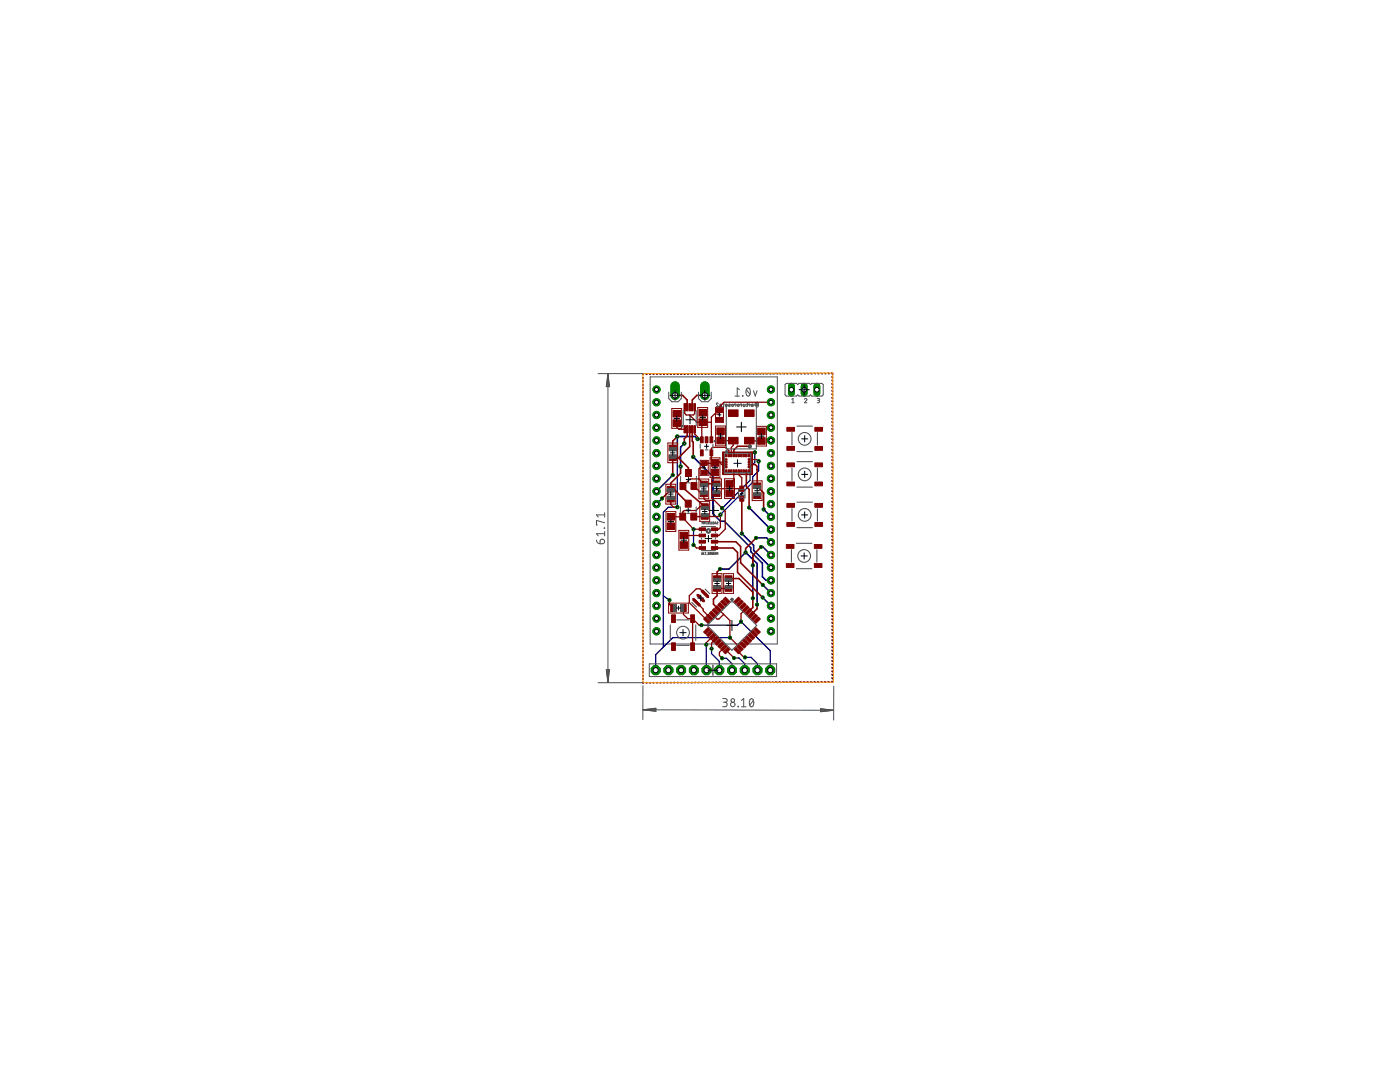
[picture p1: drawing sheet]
<svg xmlns="http://www.w3.org/2000/svg" width="279mm" height="216mm" viewBox="0 0 279 216" stroke-linecap="round" stroke-linejoin="round" font-family="sans-serif">
<g fill="none" stroke="#505050" stroke-width=".2">
<path d="M129.8 75.2h25.3v53.3h-25.3zM146.7 79h.9M147.6 77.8l-.5-.4v1.6M148.2 79h.1zM148.9 77.8l.8 .9M149.1 77.5l.2-.1a.97 .97 0 0 1 0 1.6 1 1 0 0 1-.2-1.5zM150.4 78l.3 1 .4-1M143.4 80.6l-.2-.2-.2 .1 .4 .6h-.4M144 80.9h-.3l.1-.3 .2 .1v.4h-.3M144.3 80.6h.2M144.4 80.4v.6l-.1 .1M145.1 80.9h-.3l.1-.3 .2 .1v.3l-.3 .1"/>
<path d="M145.5 80.7l.1-.1 .1 .2-.3 .2v.1h.3M146.1 80.7h.2v.4l-.2-.1zM146.6 80.7l.3-.1v.5M147.2 80.7h.3l-.1 .4-.2-.1zM147.7 80.7l.3-.1v.5M148.4 80.6v.5h.3v-.5M149 80.6h.2M149.2 80.4v.6l-.2 .1M149.4 80.7l.2-.1v.5M150.3 80.6l-.3 .2v.3h.3v-.2l-.3-.1M150.9 80.5l.3 .1-.1 .4-.2-.1zM150.9 80.9l-.2 .1v-.5l.4-.2 .2 .2 .1 .4-.3 .3"/>
</g>
<g fill="none" stroke="#000080" stroke-width=".32">
<path d="M128.3 75.4h.1M128.3 76.1h.1M128.3 76.8h.1M128.3 77.4v.1M128.3 78.1v.1M128.3 78.8v.1M128.3 79.5v.1M128.4 74.7l-.1 .1M129 74.7h.1M129.7 74.7h.1M130.4 74.7h.1M131.1 74.7h.1"/>
<path d="M131.7 74.7h.1M132.4 74.7h.1M133.1 74.7h.1M133.8 74.7h.1M134.5 74.7h.1M135.2 74.7h.1M135.9 74.7h.1M136.5 74.7h.1M137.2 74.7h.1M137.9 74.7h.1M138.6 74.6h.1M139.3 74.6h.1"/>
<path d="M140 74.6h.1M140.7 74.6h.1M141.4 74.6h.1M142 74.6h.1M142.7 74.6h.1M143.4 74.6h.1M144.1 74.6h.1M144.8 74.6h.1M145.5 74.6h.1M146.2 74.6h.1M146.9 74.6h.1M147.5 74.6h.1"/>
<path d="M148.2 74.6h.1M148.9 74.6h.1M149.6 74.6h.1M150.3 74.6h.1M151 74.6h.1M151.7 74.6h.1M152.3 74.6h.1M153 74.6h.1M153.7 74.6h.1M154.4 74.6h.1M155.1 74.6h.1M155.8 74.6h.1"/>
<path d="M156.5 74.6h.1M157.1 74.6h.1M157.8 74.6h.1M158.5 74.6h.1M159.2 74.6h.1M159.9 74.6h.1M160.6 74.6h.1M161.3 74.6h.1M161.9 74.6h.1M162.6 74.6h.1M163.3 74.6h.1M164 74.6h.1"/>
<path d="M164.7 74.6h.1M165.4 74.6h.1M166.1 74.6l.1 .1M166.2 75.3v.1M166.2 75.9v.1M166.2 76.6v.1M166.2 77.3v.1M166.2 78v.1M166.2 78.7v.1M166.2 79.4v.1M128.3 80.2v.1M128.3 80.9v.1"/>
<path d="M128.3 81.6v.1M128.3 82.3v.1M128.3 83h.1M128.3 83.7h.1M128.3 84.3v.1M128.3 85v.1M128.3 85.7v.1M128.3 86.4v.1M128.3 87.1v.1M128.3 87.8v.1M128.3 88.5v.1M128.3 89.2v.1"/>
<path d="M128.3 89.9v.1M128.3 90.6h.1M128.3 91.2v.1M128.3 91.9v.1M128.3 92.6v.1M128.3 93.3v.1M128.3 94v.1M128.3 94.7v.1M128.3 95.4v.1M128.3 96.1v.1M128.3 96.8v.1M128.3 97.5v.1"/>
<path d="M128.3 98.1v.1M128.3 98.8v.1M128.3 99.5v.1M132.1 99.5l-1.1 1.1M134.3 94.8l-3.3 3.2M136.6 88.5l-.8 .7v3.9M138.3 91.2l4 3.9v7.4l1.4 1.5h.8l5.3 5.3v.8l2.3 2.3v2.7l.8 .7h1M139.2 87.6l-.5-.5h-3.5v4.7M166.2 80.1v.1M166.2 80.8v.1M166.2 81.5v.1M166.2 82.2v.1"/>
<path d="M166.2 82.9h.1M166.2 83.5v.1M166.2 84.2v.1M166.2 84.9v.1M166.2 85.6v.1M166.2 86.3v.1M166.2 87v.1M166.2 87.7v.1M166.2 88.4v.1M166.2 89.1v.1M166.2 89.8v.1M166.2 90.5h.1"/>
<path d="M166.2 91.1v.1M166.2 91.8v.1M166.2 92.5v.1M166.2 93.2v.1M166.2 93.9v.1M166.2 94.6v.1M166.2 95.3v.1M166.2 96v.1M166.2 96.7v.1M166.2 97.4v.1M166.2 98.1h.1M166.2 98.7v.1"/>
<path d="M166.2 99.4v.1M128.3 100.2v.1M128.3 100.9v.1M128.3 101.6v.1M128.3 102.3v.1M128.3 103v.1M128.3 103.7v.1M128.3 104.4v.1M128.3 105.1h.1M128.3 105.7v.1M128.3 106.4v.1M128.3 107.1v.1"/>
<path d="M128.3 107.8v.1M128.3 108.5v.1M128.3 109.2v.1M128.3 109.9v.1M128.3 110.6v.1M128.3 111.3v.1M128.3 112v.1M128.3 112.7h.1M128.3 113.3v.1M128.3 114v.1M128.3 114.7v.1M128.3 115.4v.1"/>
<path d="M128.3 116.1v.1M128.3 116.8v.1M128.3 117.5v.1M128.3 118.2v.1M128.3 118.9v.1M128.3 119.6v.1M143.7 113.5h1.8l3.3-3.3 2.3 2.2v8.2M148 106.4l2.4 2.4v1l3.5 3.5M149.5 101.3l4.4 4.4M150.2 112.8v6.6M150.9 107.3h2.1l.9 .9M151.9 109.1h.4l1.6 1.6"/>
<path d="M152.2 119.2l1.7 1.7M152.2 116.7l1.7 1.6M152.4 101.6l1.5 1.5M166.2 100.1v.1M166.2 100.8v.1M166.2 101.5v.1M166.2 102.2v.1M166.2 102.9v.1M166.2 103.6v.1M166.2 104.3v.1M166.2 105v.1M166.2 105.7h.1"/>
<path d="M166.2 106.3v.1M166.2 107v.1M166.2 107.7v.1M166.2 108.4v.1M166.2 109.1v.1M166.2 109.8v.1M166.2 110.5v.1M166.2 111.2v.1M166.2 111.9v.1M166.2 112.6h.1M166.2 113.3h.1M166.2 113.9v.1"/>
<path d="M166.2 114.6v.1M166.2 115.3v.1M166.2 116v.1M166.2 116.7v.1M166.2 117.4v.1M166.2 118.1v.1M166.2 118.8v.1M166.2 119.5h.1M128.3 136.1l.1 .1M128.3 120.3h.1M128.3 120.9v.1M128.3 121.6v.1"/>
<path d="M128.3 122.3v.1M128.3 123v.1M128.3 123.7v.1M128.3 124.4v.1M128.3 125.1v.1M128.3 125.8v.1M128.3 126.5v.1M128.3 127.2v.1M128.3 127.9h.1M128.3 128.5v.1M128.3 129.2v.1M128.3 129.9v.1"/>
<path d="M128.3 130.6v.1M128.3 131.3v.1M128.3 132v.1M128.3 132.7v.1M128.3 133.4v.1M128.3 134.1v.1M128.3 134.8v.1M128.3 135.5h.1M129 136.2h.1M129.7 136.2h.1M130.4 136.2h.1M131.1 136.2h.1"/>
<path d="M131.7 136.2h.1M132.4 136.2h.1M133.1 136.2h.1M133.8 136.2h.1M134.5 136.2h.1M135.2 136.2h.1M135.9 136.2h.1M136.5 136.2h.1M137.2 136.2h.1M137.9 136.2h.1M138.6 136.2h.1M139.3 136.2h.1"/>
<path d="M140 136.2h.1M140.7 136.2h.1M141.4 136.2h.1M142 136.2h.1M142.7 136.2h.1M143.4 136.2h.1M144.1 136.2h.1M144.8 136.2h.1M145.5 136.2h.1M146.2 136.2h.1M146.9 136.2h.1M147.5 136.2h.1"/>
<path d="M148.2 136.2h.1M148.9 136.2h.1M149.6 136.2h.1M150.3 136.2h.1M151 136.2h.1M151.7 136.2h.1M152.3 136.2h.1M153 136.2h.1M153.7 136.2h.1M154.4 136.2h.1M155.1 136.2h.1M155.8 136.2h.1"/>
<path d="M156.5 136.1h.1M157.1 136.1h.1M157.8 136.1h.1M158.5 136.1h.1M159.2 136.1h.1M159.9 136.1h.1M160.6 136.1h.1M161.3 136.1h.1M161.9 136.1h.1M162.6 136.1h.1M163.3 136.1h.1M164 136.1h.1"/>
<path d="M164.7 136.1h.1M165.4 136.1h.1M166.2 136l-.1 .1M166.2 120.2h.1M166.2 120.8v.1M166.2 121.5v.1M166.2 122.2v.1M166.2 122.9v.1M166.2 123.6v.1M166.2 124.3v.1M166.2 125v.1M166.2 125.7v.1"/>
<path d="M166.2 126.4h.1M166.2 127.1h.1M166.2 127.8h.1M166.2 128.4v.1M166.2 129.1v.1M166.2 129.8v.1M166.2 130.5v.1M166.2 131.2v.1M166.2 131.9v.1M166.2 132.6v.1M166.2 133.3v.1M166.2 134h.1"/>
<path d="M166.2 134.7h.1M166.2 135.4h.1"/>
</g>
<g fill="none" stroke="#000080" stroke-width=".25">
<path d="M135.2 90.8v10.7M142.3 96.1v4.5M150.6 90.3v2l-.9 .9v2.6l-5.6 5.6M151.4 92.1v1.9l-1.2 1.1v1.1l-6.4 6.5M132.4 118.9l1.2 .8M135.2 101.2h-1.8l-1 1v26.9M138.4 105.6v3.2M132.4 129.1l-1.5 1.5v3.1M140 124.7h7.2l.7-.7 5.8 5.8v3.9M140.9 128.6l.1 5.1M142 129.4v1l1.6 1.6v1.7M144.1 131.3h.9l1.1 1.1v1.3"/>
<path d="M145.7 127.2h-11.4l-1.9 1.9M146.5 131.3h1M147.5 131.3h.1M147.5 131.3l1.1 1.1v1.3M148.7 131.2h1.2l1.3 1.2v1.3"/>
</g>
<path d="M140.7 77v1.9" fill="none" stroke="#008000" stroke-width="1.9"/>
<circle cx="140.7" cy="78.9" r=".55" fill="#fff" stroke="#000" stroke-width=".2"/>
<path d="M134.7 77v1.9" fill="none" stroke="#008000" stroke-width="1.9"/>
<circle cx="134.7" cy="78.9" r=".55" fill="#fff" stroke="#000" stroke-width=".2"/>
<circle cx="131" cy="77.7" r=".72" fill="#008000" stroke="#008000" stroke-width=".2"/>
<circle cx="131" cy="77.7" r=".4" fill="#fff" stroke="#000" stroke-width=".2"/>
<circle cx="131" cy="80.3" r=".72" fill="#008000" stroke="#008000" stroke-width=".2"/>
<circle cx="131" cy="80.3" r=".4" fill="#fff" stroke="#000" stroke-width=".2"/>
<circle cx="131" cy="82.8" r=".72" fill="#008000" stroke="#008000" stroke-width=".2"/>
<circle cx="131" cy="82.8" r=".4" fill="#fff" stroke="#000" stroke-width=".2"/>
<circle cx="131" cy="85.3" r=".72" fill="#008000" stroke="#008000" stroke-width=".2"/>
<circle cx="131" cy="85.3" r=".4" fill="#fff" stroke="#000" stroke-width=".2"/>
<circle cx="131" cy="87.9" r=".72" fill="#008000" stroke="#008000" stroke-width=".2"/>
<circle cx="131" cy="87.9" r=".4" fill="#fff" stroke="#000" stroke-width=".2"/>
<circle cx="131" cy="90.4" r=".72" fill="#008000" stroke="#008000" stroke-width=".2"/>
<circle cx="131" cy="90.4" r=".4" fill="#fff" stroke="#000" stroke-width=".2"/>
<circle cx="131" cy="93" r=".72" fill="#008000" stroke="#008000" stroke-width=".2"/>
<circle cx="131" cy="93" r=".4" fill="#fff" stroke="#000" stroke-width=".2"/>
<circle cx="131" cy="95.5" r=".72" fill="#008000" stroke="#008000" stroke-width=".2"/>
<circle cx="131" cy="95.5" r=".4" fill="#fff" stroke="#000" stroke-width=".2"/>
<circle cx="131" cy="98" r=".72" fill="#008000" stroke="#008000" stroke-width=".2"/>
<circle cx="131" cy="98" r=".4" fill="#fff" stroke="#000" stroke-width=".2"/>
<circle cx="131" cy="100.6" r=".72" fill="#008000" stroke="#008000" stroke-width=".2"/>
<circle cx="131" cy="100.6" r=".4" fill="#fff" stroke="#000" stroke-width=".2"/>
<circle cx="131" cy="103.1" r=".72" fill="#008000" stroke="#008000" stroke-width=".2"/>
<circle cx="131" cy="103.1" r=".4" fill="#fff" stroke="#000" stroke-width=".2"/>
<circle cx="131" cy="105.7" r=".72" fill="#008000" stroke="#008000" stroke-width=".2"/>
<circle cx="131" cy="105.7" r=".4" fill="#fff" stroke="#000" stroke-width=".2"/>
<circle cx="131" cy="108.2" r=".72" fill="#008000" stroke="#008000" stroke-width=".2"/>
<circle cx="131" cy="108.2" r=".4" fill="#fff" stroke="#000" stroke-width=".2"/>
<circle cx="131" cy="110.7" r=".72" fill="#008000" stroke="#008000" stroke-width=".2"/>
<circle cx="131" cy="110.7" r=".4" fill="#fff" stroke="#000" stroke-width=".2"/>
<circle cx="131" cy="113.3" r=".72" fill="#008000" stroke="#008000" stroke-width=".2"/>
<circle cx="131" cy="113.3" r=".4" fill="#fff" stroke="#000" stroke-width=".2"/>
<circle cx="131" cy="115.8" r=".72" fill="#008000" stroke="#008000" stroke-width=".2"/>
<circle cx="131" cy="115.8" r=".4" fill="#fff" stroke="#000" stroke-width=".2"/>
<circle cx="131" cy="118.3" r=".72" fill="#008000" stroke="#008000" stroke-width=".2"/>
<circle cx="131" cy="118.3" r=".4" fill="#fff" stroke="#000" stroke-width=".2"/>
<circle cx="131" cy="120.9" r=".72" fill="#008000" stroke="#008000" stroke-width=".2"/>
<circle cx="131" cy="120.9" r=".4" fill="#fff" stroke="#000" stroke-width=".2"/>
<circle cx="131" cy="123.4" r=".72" fill="#008000" stroke="#008000" stroke-width=".2"/>
<circle cx="131" cy="123.4" r=".4" fill="#fff" stroke="#000" stroke-width=".2"/>
<circle cx="131" cy="126" r=".72" fill="#008000" stroke="#008000" stroke-width=".2"/>
<circle cx="131" cy="126" r=".4" fill="#fff" stroke="#000" stroke-width=".2"/>
<circle cx="153.9" cy="126" r=".72" fill="#008000" stroke="#008000" stroke-width=".2"/>
<circle cx="153.9" cy="126" r=".4" fill="#fff" stroke="#000" stroke-width=".2"/>
<circle cx="153.9" cy="123.4" r=".72" fill="#008000" stroke="#008000" stroke-width=".2"/>
<circle cx="153.9" cy="123.4" r=".4" fill="#fff" stroke="#000" stroke-width=".2"/>
<circle cx="153.9" cy="120.9" r=".72" fill="#008000" stroke="#008000" stroke-width=".2"/>
<circle cx="153.9" cy="120.9" r=".4" fill="#fff" stroke="#000" stroke-width=".2"/>
<circle cx="153.9" cy="118.3" r=".72" fill="#008000" stroke="#008000" stroke-width=".2"/>
<circle cx="153.9" cy="118.3" r=".4" fill="#fff" stroke="#000" stroke-width=".2"/>
<circle cx="153.9" cy="115.8" r=".72" fill="#008000" stroke="#008000" stroke-width=".2"/>
<circle cx="153.9" cy="115.8" r=".4" fill="#fff" stroke="#000" stroke-width=".2"/>
<circle cx="153.9" cy="113.3" r=".72" fill="#008000" stroke="#008000" stroke-width=".2"/>
<circle cx="153.9" cy="113.3" r=".4" fill="#fff" stroke="#000" stroke-width=".2"/>
<circle cx="153.9" cy="110.7" r=".72" fill="#008000" stroke="#008000" stroke-width=".2"/>
<circle cx="153.9" cy="110.7" r=".4" fill="#fff" stroke="#000" stroke-width=".2"/>
<circle cx="153.9" cy="108.2" r=".72" fill="#008000" stroke="#008000" stroke-width=".2"/>
<circle cx="153.9" cy="108.2" r=".4" fill="#fff" stroke="#000" stroke-width=".2"/>
<circle cx="153.9" cy="105.7" r=".72" fill="#008000" stroke="#008000" stroke-width=".2"/>
<circle cx="153.9" cy="105.7" r=".4" fill="#fff" stroke="#000" stroke-width=".2"/>
<circle cx="153.9" cy="103.1" r=".72" fill="#008000" stroke="#008000" stroke-width=".2"/>
<circle cx="153.9" cy="103.1" r=".4" fill="#fff" stroke="#000" stroke-width=".2"/>
<circle cx="153.9" cy="100.6" r=".72" fill="#008000" stroke="#008000" stroke-width=".2"/>
<circle cx="153.9" cy="100.6" r=".4" fill="#fff" stroke="#000" stroke-width=".2"/>
<circle cx="153.9" cy="98" r=".72" fill="#008000" stroke="#008000" stroke-width=".2"/>
<circle cx="153.9" cy="98" r=".4" fill="#fff" stroke="#000" stroke-width=".2"/>
<circle cx="153.9" cy="95.5" r=".72" fill="#008000" stroke="#008000" stroke-width=".2"/>
<circle cx="153.9" cy="95.5" r=".4" fill="#fff" stroke="#000" stroke-width=".2"/>
<circle cx="153.9" cy="93" r=".72" fill="#008000" stroke="#008000" stroke-width=".2"/>
<circle cx="153.9" cy="93" r=".4" fill="#fff" stroke="#000" stroke-width=".2"/>
<circle cx="153.9" cy="90.4" r=".72" fill="#008000" stroke="#008000" stroke-width=".2"/>
<circle cx="153.9" cy="90.4" r=".4" fill="#fff" stroke="#000" stroke-width=".2"/>
<circle cx="153.9" cy="87.9" r=".72" fill="#008000" stroke="#008000" stroke-width=".2"/>
<circle cx="153.9" cy="87.9" r=".4" fill="#fff" stroke="#000" stroke-width=".2"/>
<circle cx="153.9" cy="85.3" r=".72" fill="#008000" stroke="#008000" stroke-width=".2"/>
<circle cx="153.9" cy="85.3" r=".4" fill="#fff" stroke="#000" stroke-width=".2"/>
<circle cx="153.9" cy="82.8" r=".72" fill="#008000" stroke="#008000" stroke-width=".2"/>
<circle cx="153.9" cy="82.8" r=".4" fill="#fff" stroke="#000" stroke-width=".2"/>
<circle cx="153.9" cy="80.3" r=".72" fill="#008000" stroke="#008000" stroke-width=".2"/>
<circle cx="153.9" cy="80.3" r=".4" fill="#fff" stroke="#000" stroke-width=".2"/>
<circle cx="153.9" cy="77.7" r=".72" fill="#008000" stroke="#008000" stroke-width=".2"/>
<circle cx="153.9" cy="77.7" r=".4" fill="#fff" stroke="#000" stroke-width=".2"/>
<circle cx="130.9" cy="133.7" r=".96" fill="#008000" stroke="#008000" stroke-width=".2"/>
<circle cx="130.9" cy="133.7" r=".51" fill="#fff" stroke="#000" stroke-width=".2"/>
<circle cx="133.4" cy="133.7" r=".96" fill="#008000" stroke="#008000" stroke-width=".2"/>
<circle cx="133.4" cy="133.7" r=".51" fill="#fff" stroke="#000" stroke-width=".2"/>
<circle cx="135.9" cy="133.7" r=".96" fill="#008000" stroke="#008000" stroke-width=".2"/>
<circle cx="135.9" cy="133.7" r=".51" fill="#fff" stroke="#000" stroke-width=".2"/>
<circle cx="138.5" cy="133.7" r=".96" fill="#008000" stroke="#008000" stroke-width=".2"/>
<circle cx="138.5" cy="133.7" r=".51" fill="#fff" stroke="#000" stroke-width=".2"/>
<circle cx="141" cy="133.7" r=".96" fill="#008000" stroke="#008000" stroke-width=".2"/>
<circle cx="141" cy="133.7" r=".51" fill="#fff" stroke="#000" stroke-width=".2"/>
<circle cx="143.6" cy="133.7" r=".96" fill="#008000" stroke="#008000" stroke-width=".2"/>
<circle cx="143.6" cy="133.7" r=".51" fill="#fff" stroke="#000" stroke-width=".2"/>
<circle cx="146.1" cy="133.7" r=".96" fill="#008000" stroke="#008000" stroke-width=".2"/>
<circle cx="146.1" cy="133.7" r=".51" fill="#fff" stroke="#000" stroke-width=".2"/>
<circle cx="148.6" cy="133.7" r=".96" fill="#008000" stroke="#008000" stroke-width=".2"/>
<circle cx="148.6" cy="133.7" r=".51" fill="#fff" stroke="#000" stroke-width=".2"/>
<circle cx="151.2" cy="133.7" r=".96" fill="#008000" stroke="#008000" stroke-width=".2"/>
<circle cx="151.2" cy="133.7" r=".51" fill="#fff" stroke="#000" stroke-width=".2"/>
<circle cx="153.7" cy="133.7" r=".96" fill="#008000" stroke="#008000" stroke-width=".2"/>
<circle cx="153.7" cy="133.7" r=".51" fill="#fff" stroke="#000" stroke-width=".2"/>
<path d="M157.9 77.1v1.3" fill="none" stroke="#008000" stroke-width="1.4"/>
<circle cx="157.9" cy="77.8" r=".47" fill="#fff" stroke="#000" stroke-width=".2"/>
<path d="M160.5 77.1v1.3" fill="none" stroke="#008000" stroke-width="1.4"/>
<circle cx="160.5" cy="77.8" r=".47" fill="#fff" stroke="#000" stroke-width=".2"/>
<path d="M163 77.1v1.3" fill="none" stroke="#008000" stroke-width="1.4"/>
<circle cx="163" cy="77.8" r=".47" fill="#fff" stroke="#000" stroke-width=".2"/>
<circle cx="138.4" cy="108.8" r=".3" fill="#008000" stroke="#008000" stroke-width=".2"/>
<circle cx="138.4" cy="108.8" r=".17" fill="#fff" stroke="#000" stroke-width=".2"/>
<circle cx="138.4" cy="105.6" r=".3" fill="#008000" stroke="#008000" stroke-width=".2"/>
<circle cx="138.4" cy="105.6" r=".17" fill="#fff" stroke="#000" stroke-width=".2"/>
<circle cx="150.6" cy="90.3" r=".32" fill="#008000" stroke="#008000" stroke-width=".2"/>
<circle cx="150.6" cy="90.3" r=".19" fill="#fff" stroke="#000" stroke-width=".2"/>
<circle cx="144.1" cy="101.4" r=".32" fill="#008000" stroke="#008000" stroke-width=".2"/>
<circle cx="144.1" cy="101.4" r=".19" fill="#fff" stroke="#000" stroke-width=".2"/>
<circle cx="151.4" cy="92.1" r=".32" fill="#008000" stroke="#008000" stroke-width=".2"/>
<circle cx="151.4" cy="92.1" r=".19" fill="#fff" stroke="#000" stroke-width=".2"/>
<circle cx="143.8" cy="102.7" r=".32" fill="#008000" stroke="#008000" stroke-width=".2"/>
<circle cx="143.8" cy="102.7" r=".19" fill="#fff" stroke="#000" stroke-width=".2"/>
<circle cx="134.3" cy="94.8" r=".3" fill="#008000" stroke="#008000" stroke-width=".2"/>
<circle cx="134.3" cy="94.8" r=".17" fill="#fff" stroke="#000" stroke-width=".2"/>
<circle cx="136.6" cy="88.5" r=".32" fill="#008000" stroke="#008000" stroke-width=".2"/>
<circle cx="136.6" cy="88.5" r=".19" fill="#fff" stroke="#000" stroke-width=".2"/>
<circle cx="135.8" cy="93.1" r=".32" fill="#008000" stroke="#008000" stroke-width=".2"/>
<circle cx="135.8" cy="93.1" r=".19" fill="#fff" stroke="#000" stroke-width=".2"/>
<circle cx="132.1" cy="99.5" r=".3" fill="#008000" stroke="#008000" stroke-width=".2"/>
<circle cx="132.1" cy="99.5" r=".17" fill="#fff" stroke="#000" stroke-width=".2"/>
<circle cx="148" cy="106.4" r=".3" fill="#008000" stroke="#008000" stroke-width=".2"/>
<circle cx="148" cy="106.4" r=".17" fill="#fff" stroke="#000" stroke-width=".2"/>
<circle cx="139.2" cy="87.6" r=".32" fill="#008000" stroke="#008000" stroke-width=".2"/>
<circle cx="139.2" cy="87.6" r=".19" fill="#fff" stroke="#000" stroke-width=".2"/>
<circle cx="135.2" cy="87.1" r=".32" fill="#008000" stroke="#008000" stroke-width=".2"/>
<circle cx="135.2" cy="87.1" r=".19" fill="#fff" stroke="#000" stroke-width=".2"/>
<circle cx="135.2" cy="101.2" r=".32" fill="#008000" stroke="#008000" stroke-width=".2"/>
<circle cx="135.2" cy="101.2" r=".19" fill="#fff" stroke="#000" stroke-width=".2"/>
<circle cx="145.7" cy="127.2" r=".3" fill="#008000" stroke="#008000" stroke-width=".2"/>
<circle cx="145.7" cy="127.2" r=".17" fill="#fff" stroke="#000" stroke-width=".2"/>
<circle cx="133.6" cy="119.7" r=".3" fill="#008000" stroke="#008000" stroke-width=".2"/>
<circle cx="133.6" cy="119.7" r=".17" fill="#fff" stroke="#000" stroke-width=".2"/>
<circle cx="149.5" cy="101.3" r=".3" fill="#008000" stroke="#008000" stroke-width=".2"/>
<circle cx="149.5" cy="101.3" r=".17" fill="#fff" stroke="#000" stroke-width=".2"/>
<circle cx="152.4" cy="101.6" r=".3" fill="#008000" stroke="#008000" stroke-width=".2"/>
<circle cx="152.4" cy="101.6" r=".17" fill="#fff" stroke="#000" stroke-width=".2"/>
<circle cx="138.3" cy="91.2" r=".32" fill="#008000" stroke="#008000" stroke-width=".2"/>
<circle cx="138.3" cy="91.2" r=".19" fill="#fff" stroke="#000" stroke-width=".2"/>
<circle cx="152.2" cy="119.2" r=".3" fill="#008000" stroke="#008000" stroke-width=".2"/>
<circle cx="152.2" cy="119.2" r=".17" fill="#fff" stroke="#000" stroke-width=".2"/>
<circle cx="152.2" cy="116.7" r=".3" fill="#008000" stroke="#008000" stroke-width=".2"/>
<circle cx="152.2" cy="116.7" r=".17" fill="#fff" stroke="#000" stroke-width=".2"/>
<circle cx="140.9" cy="128.6" r=".3" fill="#008000" stroke="#008000" stroke-width=".2"/>
<circle cx="140.9" cy="128.6" r=".17" fill="#fff" stroke="#000" stroke-width=".2"/>
<circle cx="142" cy="129.4" r=".3" fill="#008000" stroke="#008000" stroke-width=".2"/>
<circle cx="142" cy="129.4" r=".17" fill="#fff" stroke="#000" stroke-width=".2"/>
<circle cx="147.9" cy="124" r=".3" fill="#008000" stroke="#008000" stroke-width=".2"/>
<circle cx="147.9" cy="124" r=".17" fill="#fff" stroke="#000" stroke-width=".2"/>
<circle cx="140" cy="124.7" r=".3" fill="#008000" stroke="#008000" stroke-width=".2"/>
<circle cx="140" cy="124.7" r=".17" fill="#fff" stroke="#000" stroke-width=".2"/>
<circle cx="146.5" cy="131.3" r=".3" fill="#008000" stroke="#008000" stroke-width=".2"/>
<circle cx="146.5" cy="131.3" r=".17" fill="#fff" stroke="#000" stroke-width=".2"/>
<circle cx="144.1" cy="131.3" r=".3" fill="#008000" stroke="#008000" stroke-width=".2"/>
<circle cx="144.1" cy="131.3" r=".17" fill="#fff" stroke="#000" stroke-width=".2"/>
<circle cx="148.7" cy="131.2" r=".3" fill="#008000" stroke="#008000" stroke-width=".2"/>
<circle cx="148.7" cy="131.2" r=".17" fill="#fff" stroke="#000" stroke-width=".2"/>
<circle cx="151.1" cy="120.6" r=".3" fill="#008000" stroke="#008000" stroke-width=".2"/>
<circle cx="151.1" cy="120.6" r=".17" fill="#fff" stroke="#000" stroke-width=".2"/>
<circle cx="150.9" cy="107.3" r=".3" fill="#008000" stroke="#008000" stroke-width=".2"/>
<circle cx="150.9" cy="107.3" r=".17" fill="#fff" stroke="#000" stroke-width=".2"/>
<circle cx="148.8" cy="110.2" r=".3" fill="#008000" stroke="#008000" stroke-width=".2"/>
<circle cx="148.8" cy="110.2" r=".17" fill="#fff" stroke="#000" stroke-width=".2"/>
<circle cx="143.7" cy="113.5" r=".3" fill="#008000" stroke="#008000" stroke-width=".2"/>
<circle cx="143.7" cy="113.5" r=".17" fill="#fff" stroke="#000" stroke-width=".2"/>
<circle cx="151.9" cy="109.1" r=".3" fill="#008000" stroke="#008000" stroke-width=".2"/>
<circle cx="151.9" cy="109.1" r=".17" fill="#fff" stroke="#000" stroke-width=".2"/>
<circle cx="150.2" cy="119.4" r=".3" fill="#008000" stroke="#008000" stroke-width=".2"/>
<circle cx="150.2" cy="119.4" r=".17" fill="#fff" stroke="#000" stroke-width=".2"/>
<circle cx="150.2" cy="112.8" r=".3" fill="#008000" stroke="#008000" stroke-width=".2"/>
<circle cx="150.2" cy="112.8" r=".17" fill="#fff" stroke="#000" stroke-width=".2"/>
<g fill="#800000" stroke="#800000" stroke-width=".2">
<path d="M143 81.5h1.2v.8h-1.2z"/>
<path d="M143 83.3h1.2v.8h-1.2z"/>
<path d="M133.2 102.5h1.4v1.3h-1.4z"/>
<path d="M133.2 104.4h1.4v1.3h-1.4z"/>
<path d="M140 92.1h1.1v.8h-1.1z"/>
<path d="M140 93.9h1.1v.8h-1.1z"/>
<path d="M134.3 83.8h1.5v1.3h-1.5z"/>
<path d="M134.3 81.9h1.5v1.3h-1.5z"/>
<path d="M141.9 91.7h1.5v1.3h-1.5z"/>
<path d="M141.9 93.6h1.5v1.3h-1.5z"/>
<path d="M144.9 97.8h1.4v1.3h-1.4z"/>
<path d="M144.9 95.9h1.4v1.3h-1.4z"/>
<path d="M143.1 87.3h1.4v1.3h-1.4z"/>
<path d="M143.1 85.4h1.4v1.3h-1.4z"/>
<path d="M151.2 87.3h1.5v1.3h-1.5z"/>
<path d="M151.2 85.4h1.5v1.3h-1.5z"/>
<path d="M135.7 106.2h1.5v1.3h-1.5z"/>
<path d="M135.7 108.1h1.5v1.3h-1.5z"/>
<path d="M147.6 97h.8v1h-.8z"/>
<path d="M147.6 99h.8v1h-.8z"/>
<path d="M136.8 93.7h1.2v1.4h-1.2z"/>
<path d="M137.9 96.3h1.2v1.4h-1.2z"/>
<path d="M135.7 96.3h1.2v1.4h-1.2z"/>
<path d="M136.8 99.8h1.1v1.4h-1.1z"/>
<path d="M137.9 102.4h1.1v1.4h-1.1z"/>
<path d="M135.7 102.4h1.1v1.4h-1.1z"/>
<path d="M140 102.5h1.4v1.1h-1.4z"/>
<path d="M140 100.5h1.4v1.1h-1.4z"/>
<path d="M139.8 98h1.4v1.1h-1.4z"/>
<path d="M139.8 96h1.4v1.1h-1.4z"/>
<path d="M142.3 98h1.4v1.1h-1.4z"/>
<path d="M142.3 96h1.4v1.1h-1.4z"/>
<path d="M133.6 90.8h1.4v1.1h-1.4z"/>
<path d="M133.6 88.8h1.4v1.1h-1.4z"/>
<path d="M133.2 97h1.4v1.1h-1.4z"/>
<path d="M133.2 99.1h1.4v1.1h-1.4z"/>
<path d="M150.4 96.4h1.4v1.1h-1.4z"/>
<path d="M150.4 98.4h1.4v1.1h-1.4z"/>
<path d="M138.5 84.9h.3v1.5h-.3z"/>
<path d="M138.5 80.5h.3v1.5h-.3z"/>
<path d="M138 80.5h.3v1.5h-.3z"/>
<path d="M138 84.9h.3v1.5h-.3z"/>
<path d="M137.5 84.9h.3v1.5h-.3z"/>
<path d="M137 84.9h.3v1.5h-.3z"/>
<path d="M136.5 84.9h.3v1.5h-.3z"/>
<path d="M137.5 80.5h.3v1.5h-.3z"/>
<path d="M137 80.5h.3v1.5h-.3z"/>
<path d="M136.5 80.5h.3v1.5h-.3z"/>
<path d="M141.7 87.2h.5v1.1h-.5z"/>
<path d="M140.7 87.2h.6v1.1h-.6z"/>
<path d="M139.8 87.2h.5v1.1h-.5z"/>
<path d="M139.8 89.8h.5v1.2h-.5z"/>
<path d="M141.7 89.8h.5v1.2h-.5z"/>
<path d="M144.8 90.6h.3v.5h-.3z"/>
<path d="M144.7 91.5h.4v.3h-.4z"/>
<path d="M144.7 92.1h.4v.3h-.4z"/>
<path d="M144.7 92.5h.4v.3h-.4z"/>
<path d="M144.7 93h.4v.3h-.4z"/>
<path d="M144.8 93.7h.3v.6h-.3z"/>
<path d="M145.3 93.7h.3v.6h-.3z"/>
<path d="M145.8 93.7h.3v.6h-.3z"/>
<path d="M146.3 93.7h.3v.6h-.3z"/>
<path d="M146.8 93.7h.3v.6h-.3z"/>
<path d="M147.3 93.7h.3v.6h-.3z"/>
<path d="M147.8 93.7h.3v.6h-.3z"/>
<path d="M148.3 93.7h.3v.6h-.3z"/>
<path d="M148.8 93.7h.3v.6h-.3z"/>
<path d="M149.3 93.7h.3v.6h-.3z"/>
<path d="M149.3 93h.4v.3h-.4z"/>
<path d="M149.3 92.5h.4v.3h-.4z"/>
<path d="M149.3 92.1h.4v.3h-.4z"/>
<path d="M149.3 91.5h.4v.3h-.4z"/>
<path d="M149.3 90.6h.3v.5h-.3z"/>
<path d="M148.8 90.6h.3v.5h-.3z"/>
<path d="M148.3 90.6h.3v.5h-.3z"/>
<path d="M147.8 90.6h.3v.5h-.3z"/>
<path d="M147.3 90.6h.3v.5h-.3z"/>
<path d="M146.8 90.6h.3v.5h-.3z"/>
<path d="M146.3 90.6h.3v.5h-.3z"/>
<path d="M145.8 90.6h.3v.5h-.3z"/>
<path d="M145.3 90.6h.3v.5h-.3z"/>
<path d="M145.4 87.3h1.9v1.3h-1.9z"/>
<path d="M148.6 87.3h1.9v1.3h-1.9z"/>
<path d="M145.4 81.8h1.9v1.3h-1.9z"/>
<path d="M148.6 81.8h1.9v1.3h-1.9z"/>
<path d="M139.5 105.3h1.3v.6h-1.3z"/>
<path d="M139.5 106.6h1.3v.5h-1.3z"/>
<path d="M139.5 107.8h1.3v.6h-1.3z"/>
<path d="M139.5 109.1h1.3v.5h-1.3z"/>
<path d="M142 105.3h1.2v.6h-1.2z"/>
<path d="M142 106.6h1.2v.5h-1.2z"/>
<path d="M142 107.8h1.2v.6h-1.2z"/>
<path d="M142 109.1h1.2v.5h-1.2z"/>
<path d="M139.5 83.6h1.5v1.3h-1.5z"/>
<path d="M139.5 81.7h1.5v1.3h-1.5z"/>
<path d="M144.4 119.5l.4-.4 .9 .9-.4 .4z"/>
<path d="M143.8 120.1l.4-.4 .9 .9-.4 .4z"/>
<path d="M143.6 120.3l.9 .9-.4 .4-.8-.9z"/>
<path d="M142.7 121.2l.4-.4 .9 1-.4 .3z"/>
<path d="M142.1 121.8l.4-.4 .9 .9-.4 .4z"/>
<path d="M141.6 122.4l.3-.4 1 .9-.4 .4z"/>
<path d="M141.4 122.5l.9 .9-.4 .4-.9-.9z"/>
<path d="M140.4 123.5l.4-.4 .9 .9-.4 .4z"/>
<path d="M140.4 126.1l.9-.9 .4 .4-.9 .9z"/>
<path d="M141.9 125.8l.4 .4-.9 .9-.4-.4z"/>
<path d="M142.5 126.3l.4 .4-1 .9-.3-.4z"/>
<path d="M142.1 127.8l.9-.9 .4 .4-.9 .9z"/>
<path d="M143.6 127.5l.4 .4-.9 .9-.4-.4z"/>
<path d="M144.1 128l.4 .4-.9 .9-.3-.4z"/>
<path d="M143.8 129.5l.9-.9 .4 .4-.9 .9z"/>
<path d="M144.4 130.1l.9-.9 .4 .4-.9 .9z"/>
<path d="M146.5 129.6l.4-.4 .9 .9-.4 .4z"/>
<path d="M147 129l.4-.4 .9 .9-.3 .4z"/>
<path d="M148 128l.9 .9-.4 .4-.9-.9z"/>
<path d="M148.6 127.5l.9 .9-.4 .4-.9-.9z"/>
<path d="M148.8 127.3l.3-.4 1 .9-.5 .4z"/>
<path d="M149.3 126.7l.4-.4 .9 .9-.4 .4z"/>
<path d="M149.9 126.2l.4-.4 .9 .9-.4 .4z"/>
<path d="M150.8 125.2l.9 .9-.4 .4-.8-.9z"/>
<path d="M150.5 124l.8-.9 .4 .4-.9 .9z"/>
<path d="M150.8 122.5l.4 .4-.9 .9-.4-.4z"/>
<path d="M149.3 122.9l.9-.9 .4 .4-.9 .9z"/>
<path d="M149.6 121.4l.5 .4-1 .9-.3-.4z"/>
<path d="M149.1 120.8l.4 .4-.9 .9-.4-.3z"/>
<path d="M148.5 120.3l.4 .4-.9 .9-.4-.4z"/>
<path d="M147 120.6l1-.9 .3 .4-.9 .9z"/>
<path d="M147.4 119.1l.4 .4-.9 .9-.4-.4z"/>
<path d="M140 117.9l.3-.1 1.1 1.1v.2l-.3 .1-1.1-1.1z"/>
<path d="M139.1 118.7l.4-.1 1 1.1v.3h-.3l-1.1-1z"/>
<path d="M138.3 119.5h.3l1.1 1.1v.2l-.3 .1-1.1-1.1z"/>
<path d="M134 128.3h.8v1.5h-.8z"/>
<path d="M134 122.7h.8v1.5h-.8z"/>
<path d="M137.8 128.3h.8v1.5h-.8z"/>
<path d="M137.8 122.7h.8v1.5h-.8z"/>
<path d="M135.8 120.6h1.1v1.4h-1.1z"/>
<path d="M133.9 120.6h1.1v1.4h-1.1z"/>
<path d="M142.4 114.9h1.4v1.1h-1.4z"/>
<path d="M142.4 116.9h1.4v1.1h-1.4z"/>
<path d="M144.7 114.9h1.4v1.1h-1.4z"/>
<path d="M144.7 116.9h1.4v1.1h-1.4z"/>
<path d="M157 85.3h1.6v.7h-1.6z"/>
<path d="M162.6 85.3h1.5v.7h-1.5z"/>
<path d="M157 89.1h1.6v.8h-1.6z"/>
<path d="M162.6 89.1h1.5v.8h-1.5z"/>
<path d="M157 92.4h1.6v.7h-1.6z"/>
<path d="M162.6 92.4h1.5v.7h-1.5z"/>
<path d="M157 96.2h1.6v.7h-1.6z"/>
<path d="M162.6 96.2h1.5v.7h-1.5z"/>
<path d="M157 100.5h1.6v.7h-1.6z"/>
<path d="M162.6 100.5h1.5v.7h-1.5z"/>
<path d="M157 104.3h1.6v.7h-1.6z"/>
<path d="M162.6 104.3h1.5v.7h-1.5z"/>
<path d="M156.9 108.6h1.6v.8h-1.6z"/>
<path d="M162.5 108.6h1.5v.8h-1.5z"/>
<path d="M156.9 112.5h1.6v.7h-1.6z"/>
<path d="M162.5 112.5h1.5v.7h-1.5z"/>
</g>
<g fill="none" stroke="#800000" stroke-width=".25">
<path d="M135.1 84.4v.9l.4 .4h1.2M136.7 81.3v1.2l.2 .3h1.5l.2-.3v-1.2M137.6 82.8l1.5 1.4h2.9M138.5 97l1.6 1.6h.4v.9l.3 .3h1.8l2.1 2.2v3.6l-1.2 1.2h-.9M138.6 85.7v.9l.6 .6v.4M139.5 95.6l1 1M139.5 95.6h-1.8l-1.4 1.4M140.3 84.2l-.2 .2v3.4M143.5 92.2l.5 .5h.9M143.8 87.9h2.5v1l-.4 .4v1.6M144.9 92.2h-2l-.3 .3h-2.1v.5l-.2 .3h-.6l-.2 .3v2M145.5 90.9v-1l-.7-.6h-2.6l-.2 .2v2.2l.7 .7"/>
<path d="M146.5 94v1.7l-.9 .9M147.4 94v.7l.6 .6v2.2h-4.8l-.2 .2v.8M149.5 91.7h1.5l.4 .4M149.5 87.9l.1 .1M149.6 88h2.4M149.6 88v1M150.6 90.3h-.8l-.3 .3v.3M153.9 80.3h-9.4l-.9 .9v1.4h-1l-.6 .6v4.6M133.6 119.7v.9l.8 .7M133.9 100.6l.5 .6h.8M133.9 103.1h2.4v.2l2.1 2.3h1.8M136.5 106.8h3.7"/>
<path d="M138.3 119.5l1.4 1.4M138.4 108.8l.6 .5h1.2M139.1 118.6l1.5 1.5M140.7 101.1h-1l-.8 .8h-2.4l-.3 .3 .1 1M140.7 103.1h2.7l.4-.4v2.5l-.4 .4h-.8M141.4 119.2l-1.7-1.7h-.7l-1.4 1.4v1.3l3.5 3.5M136.4 121.3v1.3l.9 .9 .9-.1M138.2 123.4v5.6M138.2 123.4l1.3 1.3h.5M139 120.2l1.3 1.3v.4l1.3 1.3M139 120.2h.1M142.2 127l-1.3 1.2v.4"/>
<path d="M142.8 127.6l-.8 .7v1.1M143.3 121.5l1.1 1M144.4 122.5l1.3 1.3v3.4M144.4 122.5l-.9 1h-.4l-.9-.9M144.5 129.2l-.9 1v.6l.5 .5M145 129.8l1.5 1.5M145 129.8h.1M145.6 127.2h.1M145.7 127.2l2 2M147.1 129.8l1.4 1.4h.2M148.8 121.5l-.9 .9v1.6"/>
</g>
<g fill="none" stroke="#800000" stroke-width=".32">
<path d="M128.3 75.4h.1M128.3 76.1h.1M128.3 76.8h.1M128.3 77.4v.1M128.3 78.1v.1M128.3 78.8v.1M128.3 79.5v.1M128.4 74.7l-.1 .1M129 74.7h.1M129.7 74.7h.1M130.4 74.7h.1M131.1 74.7h.1"/>
<path d="M131.8 74.7h.1M132.5 74.7h.1M133.2 74.7h.1M133.9 74.6h.1M134.6 74.6h.1M134.7 78.9h1.5l.9 .9v1.5M135.3 74.6h.1M136 74.6h.1M136.7 74.6h.1M137.4 74.6h.1M138.1 74.6h.1M138.8 74.6h.1"/>
<path d="M139.5 74.6h.1M140.2 74.6h.1M140.7 78.9h-1.6l-.9 .9v1.5M140.9 74.6h.1M141.6 74.6h.1M142.3 74.6h.1M143 74.6h.1M143.7 74.6h.1M144.4 74.6h.1M145.1 74.6h.1M145.8 74.6h.1M146.4 74.6h.1"/>
<path d="M147.1 74.6h.1M147.8 74.6h.1M148.5 74.6h.1M149.3 74.5l-.1 .1M149.9 74.5h.1M150.6 74.5h.1M151.3 74.5h.1M152 74.5h.1M152.7 74.5h.1M153.4 74.5h.1M154.1 74.5h.1M154.8 74.5h.1"/>
<path d="M155.5 74.5h.1M156.2 74.5h.1M156.9 74.5h.1M157.6 74.5h.1M158.3 74.5h.1M159 74.5h.1M159.7 74.5h.1M160.4 74.5h.1M161.1 74.5h.1M161.8 74.5h.1M162.5 74.5h.1M163.2 74.5h.1"/>
<path d="M163.9 74.5h.1M164.6 74.5h.1M165.3 74.5h.1M166 74.5h.1M166.1 75.2h.1M166.1 75.9h.1M166.1 76.5v.1M166.1 77.2v.1M166.1 77.9v.1M166.1 78.6v.1M166.1 79.3v.1M166.1 80v.1"/>
<path d="M128.3 80.2v.1M128.3 80.9v.1M128.3 81.6v.1M128.3 82.3v.1M128.3 83h.1M128.3 83.7h.1M128.3 84.3v.1M128.3 85v.1M128.3 85.7v.1M128.3 86.4v.1M128.3 87.1v.1M128.3 87.8v.1"/>
<path d="M128.3 88.5v.1M128.3 89.2v.1M128.3 89.9v.1M128.3 90.6h.1M128.3 91.2v.1M128.3 91.9v.1M128.3 92.6v.1M128.3 93.3v.1M128.3 94v.1M128.3 94.7v.1M128.3 95.4v.1M128.3 96.1v.1"/>
<path d="M128.3 96.8v.1M128.3 97.5v.1M128.3 98.1v.1M128.3 98.8v.1M128.3 99.5v.1M133.9 99.6v1M133.9 97.6h.6l2.9 2.9M135.2 87.1l-.9 .9v1.4M135.4 91.4l2 2v1M135.4 91.4h-1.1v3.4M135.8 93.1v1.3l-1.9 2v1.3l-1.8 1.8M136.3 97v.3l4.4 3.8"/>
<path d="M137.1 85.7v1.3l-.5 .6v.9M137.6 85.7v3.4l-2.2 2.3M138.2 85.7v2.4l.1 .1v3M139.2 87.6l.9 .2M143 96.5l-2.5 .1M148 99.5v6.9M148.9 94v3.1l.6 .5v3.7M149.6 89h-2.4l-.7 .8v1.1M150.3 92.7h.4l.4 .4v3.9l1.3 1.4v3.2M166.1 80.7v.1M166.1 81.4h.1M166.1 82.1h.1"/>
<path d="M166.1 82.8h.1M166.1 83.5h.1M166.1 84.1v.1M166.1 84.8v.1M166.1 85.5v.1M166.1 86.2v.1M166.1 86.9v.1M166.1 87.6v.1M166.1 88.3v.1M166.1 89h.1M166.1 89.7h.1M166.1 90.4h.1"/>
<path d="M166.1 91.1h.1M166.1 91.7v.1M166.1 92.4v.1M166.1 93.1v.1M166.1 93.8v.1M166.1 94.5v.1M166.1 95.2v.1M166.1 95.9v.1M166.1 96.6h.1M166.1 97.3h.1M166.1 98h.1M166.1 98.6v.1"/>
<path d="M166.1 99.3v.1M128.3 100.2v.1M128.3 100.9v.1M128.3 101.6v.1M128.3 102.3v.1M128.3 103v.1M128.3 103.7v.1M128.3 104.4v.1M128.3 105.1h.1M128.3 105.7v.1M128.3 106.4v.1M128.3 107.1v.1"/>
<path d="M128.3 107.8v.1M128.3 108.5v.1M128.3 109.2v.1M128.3 109.9v.1M128.3 110.6v.1M128.3 111.3v.1M128.3 112v.1M128.3 112.7h.1M128.3 113.3v.1M128.3 114v.1M128.3 114.7v.1M128.3 115.4v.1"/>
<path d="M128.3 116.1v.1M128.3 116.8v.1M128.3 117.5v.1M128.3 118.2v.1M128.3 118.9v.1M128.3 119.6v.1M137.4 100.5h-.1M137.4 100.5h.1M140.7 103.1h-2.2M142.6 109.3h3.7l.9 .9v4l5 5M142.6 108.1h4.3l.9 1v3.2l4.4 4.4M143.7 113.5l-.6 .7v1.2"/>
<path d="M145.4 117.4h-2.3v1.5l-.7 .7v1l.9 .9M145.4 115.4h2.1l2.7 2.8v3l-.8 .8M150.9 107.3l-2.1 2.2v.7M151.9 109.1l-1.7 1.7v2M166.1 100v.1M166.1 100.7v.1M166.1 101.4v.1M166.1 102.1v.1M166.1 102.8v.1M166.1 103.5v.1M166.1 104.2h.1M166.1 104.9h.1"/>
<path d="M166.1 105.6h.1M166.1 106.2v.1M166.1 106.9v.1M166.1 107.6v.1M166.1 108.3v.1M166.1 109v.1M166.1 109.7v.1M166.1 110.4v.1M166.1 111.1v.1M166.1 111.8h.1M166.1 112.5h.1M166.1 113.2h.1"/>
<path d="M166.1 113.8v.1M166.1 114.5v.1M166.1 115.2v.1M166.1 115.9v.1M166.1 116.6v.1M166.1 117.3v.1M166.1 118v.1M166.1 118.7v.1M166.1 119.4h.1M128.3 136.1l.1 .1M128.3 120.3h.1M128.3 120.9v.1"/>
<path d="M128.3 121.6v.1M128.3 122.3v.1M128.3 123v.1M128.3 123.7v.1M128.3 124.4v.1M128.3 125.1v.1M128.3 125.8v.1M128.3 126.5v.1M128.3 127.2v.1M128.3 127.9h.1M128.3 128.5v.1M128.3 129.2v.1"/>
<path d="M128.3 129.9v.1M128.3 130.6v.1M128.3 131.3v.1M128.3 132v.1M128.3 132.7v.1M128.3 133.4v.1M128.3 134.1v.1M128.3 134.8v.1M128.3 135.5h.1M129 136.2h.1M129.7 136.2h.1M130.4 136.2h.1"/>
<path d="M131.1 136.2h.1M131.8 136.2h.1M132.5 136.2h.1M133.2 136.2h.1M133.9 136.2h.1M134.6 136.2h.1M135.3 136.2h.1M136 136.2h.1M136.7 136.2h.1M137.4 136.2h.1M138.1 136.2h.1M138.8 136.2h.1"/>
<path d="M139.5 136.2h.1M140.2 136.2h.1M140.9 136.2h.1M141.6 136.2h.1M142.3 136.1v.1M143 136.1h.1M143.7 136.1h.1M144.4 136.1h.1M145.1 136.1h.1M145.8 136.1h.1M146.4 136.1h.1M147.1 136.1h.1"/>
<path d="M147.8 136.1h.1M148.5 136.1h.1M149.2 136.1h.1M149.9 136.1h.1M150.6 136.1h.1M151.1 120.6v.9l-1.1 1.1M151.3 136.1h.1M152 136.1h.1M152.7 136.1h.1M153.4 136.1h.1M154.1 136.1h.1M154.8 136.1h.1"/>
<path d="M155.5 136.1h.1M156.2 136.1h.1M156.9 136.1h.1M157.6 136.1h.1M158.3 136.1h.1M159 136.1h.1M159.7 136.1h.1M160.4 136.1h.1M161.1 136.1h.1M161.8 136.1h.1M162.5 136h.1M163.2 136h.1"/>
<path d="M163.9 136h.1M164.6 136h.1M165.3 136h.1M166.1 136h-.1M166.1 120.1h.1M166.1 120.8h.1M166.1 121.4v.1M166.1 122.1v.1M166.1 122.8v.1M166.1 123.5v.1M166.1 124.2v.1M166.1 124.9v.1"/>
<path d="M166.1 125.6v.1M166.1 126.3v.1M166.1 127h.1M166.1 127.7h.1M166.1 128.4h.1M166.1 129v.1M166.1 129.7v.1M166.1 130.4v.1M166.1 131.1v.1M166.1 131.8v.1M166.1 132.5v.1M166.1 133.2v.1"/>
<path d="M166.1 133.9v.1M166.1 134.6h.1M166.1 135.3h.1"/>
</g>
<path d="M149.5 92.7h.8" fill="none" stroke="#800000" stroke-width=".21"/>
<path d="M140.7 77v1.9" fill="none" stroke="#008000" stroke-width="1.9"/>
<circle cx="140.7" cy="78.9" r=".55" fill="#fff" stroke="#000" stroke-width=".2"/>
<path d="M134.7 77v1.9" fill="none" stroke="#008000" stroke-width="1.9"/>
<circle cx="134.7" cy="78.9" r=".55" fill="#fff" stroke="#000" stroke-width=".2"/>
<circle cx="131" cy="77.7" r=".72" fill="#008000" stroke="#008000" stroke-width=".2"/>
<circle cx="131" cy="77.7" r=".4" fill="#fff" stroke="#000" stroke-width=".2"/>
<circle cx="131" cy="80.3" r=".72" fill="#008000" stroke="#008000" stroke-width=".2"/>
<circle cx="131" cy="80.3" r=".4" fill="#fff" stroke="#000" stroke-width=".2"/>
<circle cx="131" cy="82.8" r=".72" fill="#008000" stroke="#008000" stroke-width=".2"/>
<circle cx="131" cy="82.8" r=".4" fill="#fff" stroke="#000" stroke-width=".2"/>
<circle cx="131" cy="85.3" r=".72" fill="#008000" stroke="#008000" stroke-width=".2"/>
<circle cx="131" cy="85.3" r=".4" fill="#fff" stroke="#000" stroke-width=".2"/>
<circle cx="131" cy="87.9" r=".72" fill="#008000" stroke="#008000" stroke-width=".2"/>
<circle cx="131" cy="87.9" r=".4" fill="#fff" stroke="#000" stroke-width=".2"/>
<circle cx="131" cy="90.4" r=".72" fill="#008000" stroke="#008000" stroke-width=".2"/>
<circle cx="131" cy="90.4" r=".4" fill="#fff" stroke="#000" stroke-width=".2"/>
<circle cx="131" cy="93" r=".72" fill="#008000" stroke="#008000" stroke-width=".2"/>
<circle cx="131" cy="93" r=".4" fill="#fff" stroke="#000" stroke-width=".2"/>
<circle cx="131" cy="95.5" r=".72" fill="#008000" stroke="#008000" stroke-width=".2"/>
<circle cx="131" cy="95.5" r=".4" fill="#fff" stroke="#000" stroke-width=".2"/>
<circle cx="131" cy="98" r=".72" fill="#008000" stroke="#008000" stroke-width=".2"/>
<circle cx="131" cy="98" r=".4" fill="#fff" stroke="#000" stroke-width=".2"/>
<circle cx="131" cy="100.6" r=".72" fill="#008000" stroke="#008000" stroke-width=".2"/>
<circle cx="131" cy="100.6" r=".4" fill="#fff" stroke="#000" stroke-width=".2"/>
<circle cx="131" cy="103.1" r=".72" fill="#008000" stroke="#008000" stroke-width=".2"/>
<circle cx="131" cy="103.1" r=".4" fill="#fff" stroke="#000" stroke-width=".2"/>
<circle cx="131" cy="105.7" r=".72" fill="#008000" stroke="#008000" stroke-width=".2"/>
<circle cx="131" cy="105.7" r=".4" fill="#fff" stroke="#000" stroke-width=".2"/>
<circle cx="131" cy="108.2" r=".72" fill="#008000" stroke="#008000" stroke-width=".2"/>
<circle cx="131" cy="108.2" r=".4" fill="#fff" stroke="#000" stroke-width=".2"/>
<circle cx="131" cy="110.7" r=".72" fill="#008000" stroke="#008000" stroke-width=".2"/>
<circle cx="131" cy="110.7" r=".4" fill="#fff" stroke="#000" stroke-width=".2"/>
<circle cx="131" cy="113.3" r=".72" fill="#008000" stroke="#008000" stroke-width=".2"/>
<circle cx="131" cy="113.3" r=".4" fill="#fff" stroke="#000" stroke-width=".2"/>
<circle cx="131" cy="115.8" r=".72" fill="#008000" stroke="#008000" stroke-width=".2"/>
<circle cx="131" cy="115.8" r=".4" fill="#fff" stroke="#000" stroke-width=".2"/>
<circle cx="131" cy="118.3" r=".72" fill="#008000" stroke="#008000" stroke-width=".2"/>
<circle cx="131" cy="118.3" r=".4" fill="#fff" stroke="#000" stroke-width=".2"/>
<circle cx="131" cy="120.9" r=".72" fill="#008000" stroke="#008000" stroke-width=".2"/>
<circle cx="131" cy="120.9" r=".4" fill="#fff" stroke="#000" stroke-width=".2"/>
<circle cx="131" cy="123.4" r=".72" fill="#008000" stroke="#008000" stroke-width=".2"/>
<circle cx="131" cy="123.4" r=".4" fill="#fff" stroke="#000" stroke-width=".2"/>
<circle cx="131" cy="126" r=".72" fill="#008000" stroke="#008000" stroke-width=".2"/>
<circle cx="131" cy="126" r=".4" fill="#fff" stroke="#000" stroke-width=".2"/>
<circle cx="153.9" cy="126" r=".72" fill="#008000" stroke="#008000" stroke-width=".2"/>
<circle cx="153.9" cy="126" r=".4" fill="#fff" stroke="#000" stroke-width=".2"/>
<circle cx="153.9" cy="123.4" r=".72" fill="#008000" stroke="#008000" stroke-width=".2"/>
<circle cx="153.9" cy="123.4" r=".4" fill="#fff" stroke="#000" stroke-width=".2"/>
<circle cx="153.9" cy="120.9" r=".72" fill="#008000" stroke="#008000" stroke-width=".2"/>
<circle cx="153.9" cy="120.9" r=".4" fill="#fff" stroke="#000" stroke-width=".2"/>
<circle cx="153.9" cy="118.3" r=".72" fill="#008000" stroke="#008000" stroke-width=".2"/>
<circle cx="153.9" cy="118.3" r=".4" fill="#fff" stroke="#000" stroke-width=".2"/>
<circle cx="153.9" cy="115.8" r=".72" fill="#008000" stroke="#008000" stroke-width=".2"/>
<circle cx="153.9" cy="115.8" r=".4" fill="#fff" stroke="#000" stroke-width=".2"/>
<circle cx="153.9" cy="113.3" r=".72" fill="#008000" stroke="#008000" stroke-width=".2"/>
<circle cx="153.9" cy="113.3" r=".4" fill="#fff" stroke="#000" stroke-width=".2"/>
<circle cx="153.9" cy="110.7" r=".72" fill="#008000" stroke="#008000" stroke-width=".2"/>
<circle cx="153.9" cy="110.7" r=".4" fill="#fff" stroke="#000" stroke-width=".2"/>
<circle cx="153.9" cy="108.2" r=".72" fill="#008000" stroke="#008000" stroke-width=".2"/>
<circle cx="153.9" cy="108.2" r=".4" fill="#fff" stroke="#000" stroke-width=".2"/>
<circle cx="153.9" cy="105.7" r=".72" fill="#008000" stroke="#008000" stroke-width=".2"/>
<circle cx="153.9" cy="105.7" r=".4" fill="#fff" stroke="#000" stroke-width=".2"/>
<circle cx="153.9" cy="103.1" r=".72" fill="#008000" stroke="#008000" stroke-width=".2"/>
<circle cx="153.9" cy="103.1" r=".4" fill="#fff" stroke="#000" stroke-width=".2"/>
<circle cx="153.9" cy="100.6" r=".72" fill="#008000" stroke="#008000" stroke-width=".2"/>
<circle cx="153.9" cy="100.6" r=".4" fill="#fff" stroke="#000" stroke-width=".2"/>
<circle cx="153.9" cy="98" r=".72" fill="#008000" stroke="#008000" stroke-width=".2"/>
<circle cx="153.9" cy="98" r=".4" fill="#fff" stroke="#000" stroke-width=".2"/>
<circle cx="153.9" cy="95.5" r=".72" fill="#008000" stroke="#008000" stroke-width=".2"/>
<circle cx="153.9" cy="95.5" r=".4" fill="#fff" stroke="#000" stroke-width=".2"/>
<circle cx="153.9" cy="93" r=".72" fill="#008000" stroke="#008000" stroke-width=".2"/>
<circle cx="153.9" cy="93" r=".4" fill="#fff" stroke="#000" stroke-width=".2"/>
<circle cx="153.9" cy="90.4" r=".72" fill="#008000" stroke="#008000" stroke-width=".2"/>
<circle cx="153.9" cy="90.4" r=".4" fill="#fff" stroke="#000" stroke-width=".2"/>
<circle cx="153.9" cy="87.9" r=".72" fill="#008000" stroke="#008000" stroke-width=".2"/>
<circle cx="153.9" cy="87.9" r=".4" fill="#fff" stroke="#000" stroke-width=".2"/>
<circle cx="153.9" cy="85.3" r=".72" fill="#008000" stroke="#008000" stroke-width=".2"/>
<circle cx="153.9" cy="85.3" r=".4" fill="#fff" stroke="#000" stroke-width=".2"/>
<circle cx="153.9" cy="82.8" r=".72" fill="#008000" stroke="#008000" stroke-width=".2"/>
<circle cx="153.9" cy="82.8" r=".4" fill="#fff" stroke="#000" stroke-width=".2"/>
<circle cx="153.9" cy="80.3" r=".72" fill="#008000" stroke="#008000" stroke-width=".2"/>
<circle cx="153.9" cy="80.3" r=".4" fill="#fff" stroke="#000" stroke-width=".2"/>
<circle cx="153.9" cy="77.7" r=".72" fill="#008000" stroke="#008000" stroke-width=".2"/>
<circle cx="153.9" cy="77.7" r=".4" fill="#fff" stroke="#000" stroke-width=".2"/>
<circle cx="130.9" cy="133.7" r=".96" fill="#008000" stroke="#008000" stroke-width=".2"/>
<circle cx="130.9" cy="133.7" r=".51" fill="#fff" stroke="#000" stroke-width=".2"/>
<circle cx="133.4" cy="133.7" r=".96" fill="#008000" stroke="#008000" stroke-width=".2"/>
<circle cx="133.4" cy="133.7" r=".51" fill="#fff" stroke="#000" stroke-width=".2"/>
<circle cx="135.9" cy="133.7" r=".96" fill="#008000" stroke="#008000" stroke-width=".2"/>
<circle cx="135.9" cy="133.7" r=".51" fill="#fff" stroke="#000" stroke-width=".2"/>
<circle cx="138.5" cy="133.7" r=".96" fill="#008000" stroke="#008000" stroke-width=".2"/>
<circle cx="138.5" cy="133.7" r=".51" fill="#fff" stroke="#000" stroke-width=".2"/>
<circle cx="141" cy="133.7" r=".96" fill="#008000" stroke="#008000" stroke-width=".2"/>
<circle cx="141" cy="133.7" r=".51" fill="#fff" stroke="#000" stroke-width=".2"/>
<circle cx="143.6" cy="133.7" r=".96" fill="#008000" stroke="#008000" stroke-width=".2"/>
<circle cx="143.6" cy="133.7" r=".51" fill="#fff" stroke="#000" stroke-width=".2"/>
<circle cx="146.1" cy="133.7" r=".96" fill="#008000" stroke="#008000" stroke-width=".2"/>
<circle cx="146.1" cy="133.7" r=".51" fill="#fff" stroke="#000" stroke-width=".2"/>
<circle cx="148.6" cy="133.7" r=".96" fill="#008000" stroke="#008000" stroke-width=".2"/>
<circle cx="148.6" cy="133.7" r=".51" fill="#fff" stroke="#000" stroke-width=".2"/>
<circle cx="151.2" cy="133.7" r=".96" fill="#008000" stroke="#008000" stroke-width=".2"/>
<circle cx="151.2" cy="133.7" r=".51" fill="#fff" stroke="#000" stroke-width=".2"/>
<circle cx="153.7" cy="133.7" r=".96" fill="#008000" stroke="#008000" stroke-width=".2"/>
<circle cx="153.7" cy="133.7" r=".51" fill="#fff" stroke="#000" stroke-width=".2"/>
<path d="M157.9 77.1v1.3" fill="none" stroke="#008000" stroke-width="1.4"/>
<circle cx="157.9" cy="77.8" r=".47" fill="#fff" stroke="#000" stroke-width=".2"/>
<path d="M160.5 77.1v1.3" fill="none" stroke="#008000" stroke-width="1.4"/>
<circle cx="160.5" cy="77.8" r=".47" fill="#fff" stroke="#000" stroke-width=".2"/>
<path d="M163 77.1v1.3" fill="none" stroke="#008000" stroke-width="1.4"/>
<circle cx="163" cy="77.8" r=".47" fill="#fff" stroke="#000" stroke-width=".2"/>
<circle cx="138.4" cy="108.8" r=".3" fill="#008000" stroke="#008000" stroke-width=".2"/>
<circle cx="138.4" cy="108.8" r=".17" fill="#fff" stroke="#000" stroke-width=".2"/>
<circle cx="138.4" cy="105.6" r=".3" fill="#008000" stroke="#008000" stroke-width=".2"/>
<circle cx="138.4" cy="105.6" r=".17" fill="#fff" stroke="#000" stroke-width=".2"/>
<circle cx="150.6" cy="90.3" r=".32" fill="#008000" stroke="#008000" stroke-width=".2"/>
<circle cx="150.6" cy="90.3" r=".19" fill="#fff" stroke="#000" stroke-width=".2"/>
<circle cx="144.1" cy="101.4" r=".32" fill="#008000" stroke="#008000" stroke-width=".2"/>
<circle cx="144.1" cy="101.4" r=".19" fill="#fff" stroke="#000" stroke-width=".2"/>
<circle cx="151.4" cy="92.1" r=".32" fill="#008000" stroke="#008000" stroke-width=".2"/>
<circle cx="151.4" cy="92.1" r=".19" fill="#fff" stroke="#000" stroke-width=".2"/>
<circle cx="143.8" cy="102.7" r=".32" fill="#008000" stroke="#008000" stroke-width=".2"/>
<circle cx="143.8" cy="102.7" r=".19" fill="#fff" stroke="#000" stroke-width=".2"/>
<circle cx="134.3" cy="94.8" r=".3" fill="#008000" stroke="#008000" stroke-width=".2"/>
<circle cx="134.3" cy="94.8" r=".17" fill="#fff" stroke="#000" stroke-width=".2"/>
<circle cx="136.6" cy="88.5" r=".32" fill="#008000" stroke="#008000" stroke-width=".2"/>
<circle cx="136.6" cy="88.5" r=".19" fill="#fff" stroke="#000" stroke-width=".2"/>
<circle cx="135.8" cy="93.1" r=".32" fill="#008000" stroke="#008000" stroke-width=".2"/>
<circle cx="135.8" cy="93.1" r=".19" fill="#fff" stroke="#000" stroke-width=".2"/>
<circle cx="132.1" cy="99.5" r=".3" fill="#008000" stroke="#008000" stroke-width=".2"/>
<circle cx="132.1" cy="99.5" r=".17" fill="#fff" stroke="#000" stroke-width=".2"/>
<circle cx="148" cy="106.4" r=".3" fill="#008000" stroke="#008000" stroke-width=".2"/>
<circle cx="148" cy="106.4" r=".17" fill="#fff" stroke="#000" stroke-width=".2"/>
<circle cx="139.2" cy="87.6" r=".32" fill="#008000" stroke="#008000" stroke-width=".2"/>
<circle cx="139.2" cy="87.6" r=".19" fill="#fff" stroke="#000" stroke-width=".2"/>
<circle cx="135.2" cy="87.1" r=".32" fill="#008000" stroke="#008000" stroke-width=".2"/>
<circle cx="135.2" cy="87.1" r=".19" fill="#fff" stroke="#000" stroke-width=".2"/>
<circle cx="135.2" cy="101.2" r=".32" fill="#008000" stroke="#008000" stroke-width=".2"/>
<circle cx="135.2" cy="101.2" r=".19" fill="#fff" stroke="#000" stroke-width=".2"/>
<circle cx="145.7" cy="127.2" r=".3" fill="#008000" stroke="#008000" stroke-width=".2"/>
<circle cx="145.7" cy="127.2" r=".17" fill="#fff" stroke="#000" stroke-width=".2"/>
<circle cx="133.6" cy="119.7" r=".3" fill="#008000" stroke="#008000" stroke-width=".2"/>
<circle cx="133.6" cy="119.7" r=".17" fill="#fff" stroke="#000" stroke-width=".2"/>
<circle cx="149.5" cy="101.3" r=".3" fill="#008000" stroke="#008000" stroke-width=".2"/>
<circle cx="149.5" cy="101.3" r=".17" fill="#fff" stroke="#000" stroke-width=".2"/>
<circle cx="152.4" cy="101.6" r=".3" fill="#008000" stroke="#008000" stroke-width=".2"/>
<circle cx="152.4" cy="101.6" r=".17" fill="#fff" stroke="#000" stroke-width=".2"/>
<circle cx="138.3" cy="91.2" r=".32" fill="#008000" stroke="#008000" stroke-width=".2"/>
<circle cx="138.3" cy="91.2" r=".19" fill="#fff" stroke="#000" stroke-width=".2"/>
<circle cx="152.2" cy="119.2" r=".3" fill="#008000" stroke="#008000" stroke-width=".2"/>
<circle cx="152.2" cy="119.2" r=".17" fill="#fff" stroke="#000" stroke-width=".2"/>
<circle cx="152.2" cy="116.7" r=".3" fill="#008000" stroke="#008000" stroke-width=".2"/>
<circle cx="152.2" cy="116.7" r=".17" fill="#fff" stroke="#000" stroke-width=".2"/>
<circle cx="140.9" cy="128.6" r=".3" fill="#008000" stroke="#008000" stroke-width=".2"/>
<circle cx="140.9" cy="128.6" r=".17" fill="#fff" stroke="#000" stroke-width=".2"/>
<circle cx="142" cy="129.4" r=".3" fill="#008000" stroke="#008000" stroke-width=".2"/>
<circle cx="142" cy="129.4" r=".17" fill="#fff" stroke="#000" stroke-width=".2"/>
<circle cx="147.9" cy="124" r=".3" fill="#008000" stroke="#008000" stroke-width=".2"/>
<circle cx="147.9" cy="124" r=".17" fill="#fff" stroke="#000" stroke-width=".2"/>
<circle cx="140" cy="124.7" r=".3" fill="#008000" stroke="#008000" stroke-width=".2"/>
<circle cx="140" cy="124.7" r=".17" fill="#fff" stroke="#000" stroke-width=".2"/>
<circle cx="146.5" cy="131.3" r=".3" fill="#008000" stroke="#008000" stroke-width=".2"/>
<circle cx="146.5" cy="131.3" r=".17" fill="#fff" stroke="#000" stroke-width=".2"/>
<circle cx="144.1" cy="131.3" r=".3" fill="#008000" stroke="#008000" stroke-width=".2"/>
<circle cx="144.1" cy="131.3" r=".17" fill="#fff" stroke="#000" stroke-width=".2"/>
<circle cx="148.7" cy="131.2" r=".3" fill="#008000" stroke="#008000" stroke-width=".2"/>
<circle cx="148.7" cy="131.2" r=".17" fill="#fff" stroke="#000" stroke-width=".2"/>
<circle cx="151.1" cy="120.6" r=".3" fill="#008000" stroke="#008000" stroke-width=".2"/>
<circle cx="151.1" cy="120.6" r=".17" fill="#fff" stroke="#000" stroke-width=".2"/>
<circle cx="150.9" cy="107.3" r=".3" fill="#008000" stroke="#008000" stroke-width=".2"/>
<circle cx="150.9" cy="107.3" r=".17" fill="#fff" stroke="#000" stroke-width=".2"/>
<circle cx="148.8" cy="110.2" r=".3" fill="#008000" stroke="#008000" stroke-width=".2"/>
<circle cx="148.8" cy="110.2" r=".17" fill="#fff" stroke="#000" stroke-width=".2"/>
<circle cx="143.7" cy="113.5" r=".3" fill="#008000" stroke="#008000" stroke-width=".2"/>
<circle cx="143.7" cy="113.5" r=".17" fill="#fff" stroke="#000" stroke-width=".2"/>
<circle cx="151.9" cy="109.1" r=".3" fill="#008000" stroke="#008000" stroke-width=".2"/>
<circle cx="151.9" cy="109.1" r=".17" fill="#fff" stroke="#000" stroke-width=".2"/>
<circle cx="150.2" cy="119.4" r=".3" fill="#008000" stroke="#008000" stroke-width=".2"/>
<circle cx="150.2" cy="119.4" r=".17" fill="#fff" stroke="#000" stroke-width=".2"/>
<circle cx="150.2" cy="112.8" r=".3" fill="#008000" stroke="#008000" stroke-width=".2"/>
<circle cx="150.2" cy="112.8" r=".17" fill="#fff" stroke="#000" stroke-width=".2"/>
<g fill="none" stroke="#800000" stroke-width=".2">
<path d="M132.9 96.6h2v4h-2zM133.3 88.4h1.9v3.9h-1.9zM134.1 81.5h1.9v4h-1.9zM139.3 81.3h1.9v4h-1.9zM139.5 95.6h1.9v3.9h-1.9zM139.7 91.9h1.7v2.9h-1.7zM141.7 91.4h2v3.9h-2zM142 95.5h2v4h-2zM142.8 81.3h1.6v3h-1.6zM142.8 85h2v4h-2zM144.6 95.5h2v4h-2zM150.1 95.9h2v4h-2z"/>
<path d="M151 85.1h2v3.9h-2zM132.9 102.1h2v3.9h-2zM135.5 105.8h2v4h-2zM139.7 100.1h1.9v3.9h-1.9zM142.1 114.5h2v3.9h-2zM144.4 114.5h2v3.9h-2zM133.4 120.4h4v1.9h-4z"/>
</g>
<g fill="#800000" stroke="#800000" stroke-width=".2">
<path d="M144.2 90.2l6 .1z"/>
<path d="M150.1 90.2v4.5z"/>
<path d="M144.2 94.6l6 .1z"/>
<path d="M144.2 90.2h.2l-.1 4.5z"/>
</g>
<g fill="none" stroke="#505050" stroke-width=".2">
<path d="M119.4 74.5h8.9M121.3 74.6v61.6M121.3 74.6l.3 2.6h-.6zM121.3 74.6l-.1 2.6M121.3 74.6l.2 2.6M121.3 74.6l-.2 2.6M121.3 74.6l.3 2.6M156.9 76.5h2.1l.2 .3 .3-.3h2l.3 .3 .2-.3h2l.3 .3v2l-.3 .2h-2l-.2-.2-.3 .2h-2l-.3-.2-.2 .2h-2.1l-.2-.2v-2zM158 79.7l.3-.2v.9M160.5 79.7l.2-.2 .3 .1v.2l-.5 .6h.5M163.1 79.5l.5 .1v.2l-.4 .1M163.3 79.9l.2 .1v.2l-.4 .2"/>
<path d="M135.8 95v1.1M136.4 82v3M137.1 96.4h.6M138.9 82v3M139 95v1.1M144.6 90.6h5.2v3.7h-5.2zM147.4 97.7h1.3v1.7h-1.3zM148.6 98.8h-1.2v.1h1.2M158 80.4h.5M119 107.8l.3 .6 .5 .1M119.9 107.7a.47 .47 0 0 1 .7 .2 .47 .47 0 0 1-.4 .6h-.4zM120.6 105.3l.1 .1z"/>
<path d="M120.7 106.5h-1.7l.4 .4M120.7 102.3v.9M120.7 106v.9M120.7 104.3l-1.7-.5v1h.2M120.7 102.7h-1.7l.4 .5M135.8 101.1v1.1M137.1 102.4h.5M138.9 101.1v1.1M140 110.6l.1-.3 .2 .3M140 110.5h.2M140.1 104.5v-.3l.2 .2 .1-.2v.3M140.4 110.3v.3h.2"/>
<path d="M140.6 104.4l.2-.2h-.2v.3M140.7 110.3h.2M140.8 110.3v.3M140.9 104.2v.3h.2M141 110.7h.2M141.2 104.2h.2v.1M141.3 104.3h.1M141.3 104.3l.1 .2h-.2M141.5 110.3h-.2l.2 .3h-.2M141.6 104.5h.2M141.6 104.2h.1v.3M141.7 110.4h.1"/>
<path d="M141.8 110.3h-.1v.3h.1M142 104.5h.2M142 104.2h.1v.3M142.2 110.3v.3l-.2-.3v.3M142.5 104.2h-.2v.1l.2 .1-.2 .1M142.5 110.3h-.1l.1 .3h-.2M142.7 104.5l.1-.3 .1 .3M142.7 104.4h.2M142.7 110.3h.2v.3h-.2zM143.1 104.2h.2l-.2 .3h.2M143.1 110.5h.1M143.2 110.5l.1-.2h-.2v.3"/>
<path d="M143.2 110.5l.1 .1M119.4 136.2h8.9M121 133.6h.6l-.3 2.6zM121.1 133.6l.2 2.6M121.2 133.6l.1 2.6M121.5 133.6l-.2 2.6M121.6 133.6l-.3 2.6M128.3 136.8v6.8M129.6 132.5h25.4v2.5h-25.4zM144.2 139.4h.6a.36 .36 0 0 1 .3 .4 .36 .36 0 0 1-.3 .3h-.4M148 139.8l.4-.4v1.6M149.8 139.5l.2-.1a.97 .97 0 0 1 0 1.6 1 1 0 0 1-.2-1.5z"/>
<path d="M150.3 139.8l-.7 .9M166.4 136.9v6.8M128.4 141.6l37.9 .1M128.4 141.6l2.5-.3v.6zM128.4 141.6l2.5 .2M128.4 141.6l2.5 .3M130.9 141.5l-2.5 .1M130.9 141.4l-2.5 .2M144.7 140.1a.44 .44 0 0 1 .4 .5 .44 .44 0 0 1-.4 .4h-.5M147.3 140.9l.1 .1zM148 141h.9M163.8 141.4l2.5 .3-2.5 .3z"/>
<path d="M163.8 141.6l2.5 .1M163.8 141.5l2.5 .2M166.3 141.7l-2.5 .2M166.3 141.7l-2.5 .3"/>
<circle cx="146.2" cy="139.8" r=".36"/>
<circle cx="146.2" cy="140.6" r=".44"/>
</g>
<g fill="none" stroke="#505050" stroke-width=".21">
<path d="M133.5 78.3v1.2l.6 .7h1.3l.6-.7v-1.2M139.4 78.3v1.2l.6 .7h1.3l.6-.7v-1.2M139.7 88.6v.9M140.8 89.8h.5M142.3 88.6v.9M144.9 80.8h6v8.8h-6zM158.1 86.3v2.5M158.1 93.4v2.5M159 85h3.1M159 90.1h3.1M159 92.1h3.1M159 97.2h3.1"/>
<path d="M163.1 86.3v2.5M163.1 93.4v2.5M140 109.9h2.8M140 106.1v.2M140 107.3v.3M140 108.6v.3M140 105.1h2.8M140.7 117.6l.9 .9M142.8 106.1v.2M142.8 107.3v.3M142.8 108.6v.3M157.9 109.7v2.5"/>
<path d="M158.1 101.5v2.5M158.9 108.4h3.1M158.9 113.5h3.1M159 100.2h3.1M159 105.3h3.1M163 109.7v2.5M163.1 101.5v2.5M133.8 124.7v3.1M135 128.8h2.5M135.1 123.7h2.4M138.1 120.2l.9 .9M138.9 124.7v3.1"/>
<path d="M141.1 124.8l4.7-4.7h.5l4.7 4.7-4.9 5z"/>
<circle cx="160.6" cy="87.6" r="1.27"/>
<circle cx="160.6" cy="94.7" r="1.27"/>
<circle cx="160.5" cy="110.9" r="1.27"/>
<circle cx="160.6" cy="102.7" r="1.27"/>
<circle cx="136.3" cy="126.2" r="1.27"/>
</g>
<g fill="#505050" stroke="#505050" stroke-width=".2">
<path d="M140 101h1.4v.6h-1.4z"/>
<path d="M140 102.5h1.4v.6h-1.4z"/>
<path d="M139.8 96.5h1.4v.6h-1.4z"/>
<path d="M139.8 98h1.4v.6h-1.4z"/>
<path d="M142.3 96.5h1.4v.6h-1.4z"/>
<path d="M142.3 97.9h1.4v.7h-1.4z"/>
<path d="M133.6 89.3h1.4v.6h-1.4z"/>
<path d="M133.6 90.8h1.4v.6h-1.4z"/>
<path d="M133.2 99h1.4v.7h-1.4z"/>
<path d="M133.2 97.5h1.4v.7h-1.4z"/>
<path d="M150.4 98.3h1.4v.7h-1.4z"/>
<path d="M150.4 96.9h1.4v.6h-1.4z"/>
<path d="M134.4 120.6h.6v1.4h-.6z"/>
<path d="M135.8 120.6h.7v1.4h-.7z"/>
<path d="M142.4 116.9h1.4v.6h-1.4z"/>
<path d="M142.4 115.4h1.4v.6h-1.4z"/>
<path d="M144.7 116.9h1.4v.6h-1.4z"/>
<path d="M144.7 115.4h1.4v.6h-1.4z"/>
</g>
<g fill="#505050" stroke="#505050" stroke-width=".2">
<path d="M136 84.9h.2v.3h-.2v-.2h.2h-.2z" fill-rule="evenodd"/>
<path d="M144.8 90h.4v.3h-.4z" fill-rule="evenodd"/>
<path d="M149.4 88.9a.33 .33 0 0 1 .5-.1 .33 .33 0 0 1 0 .5 .33 .33 0 0 1-.5 0l-.1-.2 .3-.1h.2l-.2 .2-.3-.1z" fill-rule="evenodd"/>
<path d="M141.1 105.6a.46 .46 0 0 1 .7 .1 .46 .46 0 0 1-.3 .7 .46 .46 0 0 1-.6-.5h.2a.25 .25 0 0 1 .3-.2 .25 .25 0 0 1 .2 .4 .25 .25 0 0 1-.4 0l-.3-.2z" fill-rule="evenodd"/>
<path d="M145.9 119.5l.3-.1 .1 .3-.3 .2-.2-.3h.3h-.3z" fill-rule="evenodd"/>
<circle cx="142.6" cy="88" r=".13"/>
</g>
<g fill="none" stroke="#000" stroke-width=".2">
<path d="M133.7 78.9h2M134.7 77.9v2M139.7 78.9h2M140.7 77.9v2M159.5 77.8h2M160.5 76.8v2M133.4 98.6h.9M133.8 90.4h.9M133.9 98.1v1M134.3 89.9v.9M134.5 83.5h1.1M135.1 82.9v1.2"/>
<path d="M136.9 83.8h1.6M136.9 95.7h1M137.4 95.2v.9M137.7 82.9v1.7M139.7 83.3h1.1M140 97.6h.9M140.3 93.4h.5M140.3 82.7v1.2M140.5 97.1v.9M140.5 93v.7M140.6 89h.8M141 88.6v.9"/>
<path d="M142.1 93.3h1.2M142.5 97.5h1M142.7 92.8v1.1M143 97v1M143.3 82.8h.6M143.3 87h1M143.6 82.5v.6M143.8 86.5v1M145 97.5h1.2M145.6 96.9v1.2M146.5 92.5h1.4M147 85.2h1.9"/>
<path d="M147.2 91.7v1.5M147.7 98.5h.6M148 84.2v1.9M148 98.2v.6M150.6 97.9h1M151.1 97.5v.9M151.4 87h1.1M152 86.5v1M160 87.6h1.2M160 94.7h1.2M160.6 86.9v1.3M160.6 94v1.3"/>
<path d="M133.3 104.1h1.2M133.9 103.5v1.1M135.9 107.8h1.1M136.5 107.3v1.1M136.9 101.8h.9M137.4 101.3v.9M139.3 119.3h1.1M139.8 118.7v1.2M140.2 102.1h.9M140.7 101.6v.9M140.7 107.5h1.3M141.4 106.8v1.3"/>
<path d="M141.4 101.9h2M142.5 100.8v2.1M142.6 116.4h1M143.1 116v.9M144.9 116.4h1M145.4 116v.9M159.9 110.9h1.2M160 102.7h1.2M160.5 110.3v1.3M160.6 102.1v1.3M135 121.3h.8M135.4 120.9v.8"/>
<path d="M135.7 126.2h1.2M136.3 125.6v1.3M141.3 133.7h2M142.3 132.7v2M145.1 124.8h2M146.1 123.8v2"/>
</g>
<path d="M128.3 74.5l37.9-.1 .1 61.7-38 .1z" fill="none" stroke="#f90" stroke-width=".2"/>
</svg>
